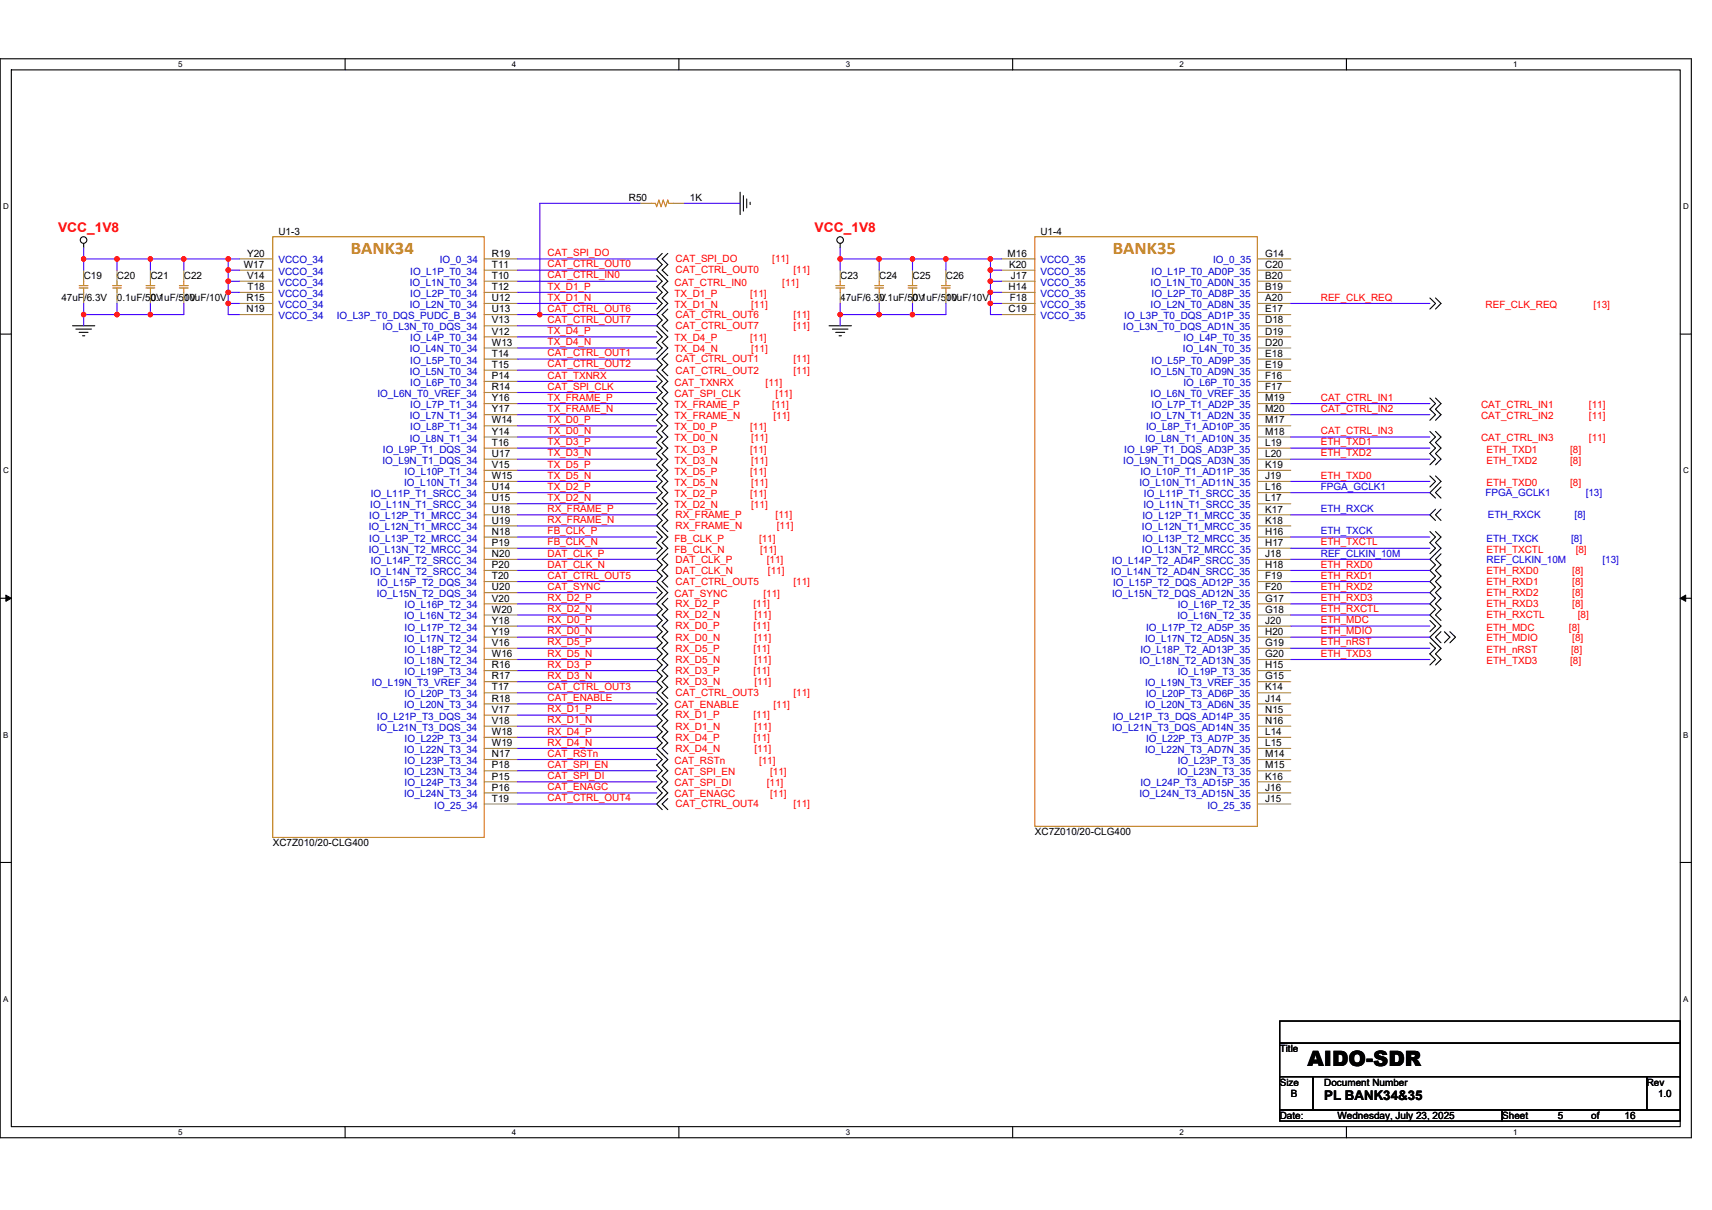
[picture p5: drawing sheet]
<svg xmlns="http://www.w3.org/2000/svg" width="297mm" height="210mm" viewBox="0 0 297 210" stroke-linecap="round" stroke-linejoin="round" font-family="sans-serif">
<defs><g id="words">
<text font-size="3.7" x="226.9" y="185.1">AIDO-SDR</text>
<g font-size="3.1" fill="#cc8006">
<text x="60.9" y="44">BANK34</text>
<text x="193.1" y="44">BANK35</text>
</g>
<g font-size="2.3" fill="#f00">
<text x="10.1" y="40.3">VCC_1V8</text>
<text x="141.3" y="40.3">VCC_1V8</text>
</g>
<text font-size="2.3" x="229.8" y="190.9">PL BANK34&amp;35</text>
<g font-size="1.7">
<text x="109.1" y="34.9">R50</text>
<text x="119.7" y="34.9">1K</text>
<text x="48.3" y="40.7">U1-3</text>
<text x="180.5" y="40.7">U1-4</text>
<text x="42.3" y="46.5">W17</text>
<text x="42.9" y="44.5">Y20</text>
<text x="85.4" y="44.5">R19</text>
<text x="85.4" y="46.5">T11</text>
<text x="174.8" y="44.5">M16</text>
<text x="175.1" y="46.5">K20</text>
<text x="219.5" y="44.5">G14</text>
<text x="219.5" y="46.5">C20</text>
<text x="10.6" y="52.3">47uF/6.3V</text>
<text x="14.5" y="48.4">C19</text>
<text x="20.3" y="48.4">C20</text>
<text x="20.3" y="52.3">0.1uF/50V</text>
<text x="26.1" y="48.4">C21</text>
<text x="26.1" y="52.3">0.1uF/50V</text>
<text x="31.9" y="48.4">C22</text>
<text x="31.9" y="52.3">10uF/10V</text>
<text x="42.8" y="52.3">R15</text>
<text x="42.9" y="48.4">V14</text>
<text x="43" y="50.3">T18</text>
<text x="85.4" y="50.3">T12</text>
<text x="85.4" y="48.4">T10</text>
<text x="85.4" y="52.3">U12</text>
<text x="145.8" y="48.4">C23</text>
<text x="145.8" y="52.3">47uF/6.3V</text>
<text x="152.5" y="48.4">C24</text>
<text x="152.5" y="52.3">0.1uF/50V</text>
<text x="158.3" y="48.4">C25</text>
<text x="158.3" y="52.3">0.1uF/50V</text>
<text x="164.1" y="48.4">C26</text>
<text x="164.1" y="52.3">10uF/10V</text>
<text x="175" y="50.3">H14</text>
<text x="175.2" y="52.3">F18</text>
<text x="175.4" y="48.4">J17</text>
<text x="219.5" y="48.4">B20</text>
<text x="219.5" y="50.3">B19</text>
<text x="219.5" y="52.3">A20</text>
<text x="42.8" y="54.2">N19</text>
<text x="85.4" y="58.1">V12</text>
<text x="85.4" y="54.2">U13</text>
<text x="85.4" y="56.1">V13</text>
<text x="85.4" y="60">W13</text>
<text x="175" y="54.2">C19</text>
<text x="219.5" y="54.2">E17</text>
<text x="219.5" y="56.1">D18</text>
<text x="219.5" y="58.1">D19</text>
<text x="219.5" y="60">D20</text>
<text x="85.4" y="61.9">T14</text>
<text x="85.4" y="65.8">P14</text>
<text x="85.4" y="63.8">T15</text>
<text x="219.5" y="65.8">F16</text>
<text x="219.5" y="61.9">E18</text>
<text x="219.5" y="63.8">E19</text>
<text x="85.4" y="69.6">Y16</text>
<text x="85.4" y="67.7">R14</text>
<text x="85.4" y="71.6">Y17</text>
<text x="219.5" y="67.7">F17</text>
<text x="219.5" y="69.6">M19</text>
<text x="219.5" y="71.6">M20</text>
<text x="85.4" y="77.4">T16</text>
<text x="85.4" y="73.5">W14</text>
<text x="85.4" y="75.4">Y14</text>
<text x="219.5" y="75.4">M18</text>
<text x="219.5" y="77.4">L19</text>
<text x="219.5" y="73.5">M17</text>
<text x="85.4" y="83.1">W15</text>
<text x="85.4" y="79.3">U17</text>
<text x="85.4" y="81.2">V15</text>
<text x="219.5" y="79.3">L20</text>
<text x="219.5" y="81.2">K19</text>
<text x="219.5" y="83.1">J19</text>
<text x="85.4" y="87">U15</text>
<text x="85.4" y="88.9">U18</text>
<text x="85.4" y="85.1">U14</text>
<text x="219.5" y="87">L17</text>
<text x="219.5" y="88.9">K17</text>
<text x="219.5" y="85.1">L16</text>
<text x="85.4" y="92.8">N18</text>
<text x="85.4" y="90.9">U19</text>
<text x="85.4" y="94.7">P19</text>
<text x="219.5" y="92.8">H16</text>
<text x="219.5" y="90.9">K18</text>
<text x="219.5" y="94.7">H17</text>
<text x="85.4" y="98.6">P20</text>
<text x="85.4" y="96.7">N20</text>
<text x="85.4" y="100.5">T20</text>
<text x="219.5" y="100.5">F19</text>
<text x="219.5" y="96.7">J18</text>
<text x="219.5" y="98.6">H18</text>
<text x="85.4" y="102.4">U20</text>
<text x="85.4" y="106.3">W20</text>
<text x="85.4" y="104.4">V20</text>
<text x="219.5" y="106.3">G18</text>
<text x="219.5" y="102.4">F20</text>
<text x="219.5" y="104.4">G17</text>
<text x="85.4" y="110.2">Y19</text>
<text x="85.4" y="108.2">Y18</text>
<text x="85.4" y="112.1">V16</text>
<text x="219.5" y="110.2">H20</text>
<text x="219.5" y="112.1">G19</text>
<text x="219.5" y="108.2">J20</text>
<text x="85.4" y="117.9">R17</text>
<text x="85.4" y="114">W16</text>
<text x="85.4" y="116">R16</text>
<text x="85.4" y="119.8">T17</text>
<text x="219.5" y="117.9">G15</text>
<text x="219.5" y="114">G20</text>
<text x="219.5" y="119.8">K14</text>
<text x="219.5" y="116">H15</text>
<text x="85.4" y="125.6">V18</text>
<text x="85.4" y="121.8">R18</text>
<text x="85.4" y="123.7">V17</text>
<text x="219.5" y="121.8">J14</text>
<text x="219.5" y="123.7">N15</text>
<text x="219.5" y="125.6">N16</text>
<text x="85.4" y="129.5">W19</text>
<text x="85.4" y="127.6">W18</text>
<text x="85.4" y="131.4">N17</text>
<text x="219.5" y="129.5">L15</text>
<text x="219.5" y="127.6">L14</text>
<text x="219.5" y="131.4">M14</text>
<text x="85.4" y="133.4">P18</text>
<text x="85.4" y="137.2">P16</text>
<text x="85.4" y="135.3">P15</text>
<text x="219.5" y="133.4">M15</text>
<text x="219.5" y="135.3">K16</text>
<text x="219.5" y="137.2">J16</text>
<text x="85.4" y="139.1">T19</text>
<text x="219.5" y="139.1">J15</text>
<text x="47.3" y="146.9">XC7Z010/20-CLG400</text>
<text x="179.6" y="144.9">XC7Z010/20-CLG400</text>
<text x="222" y="182.6">Title</text>
<text x="222" y="188.4">Size</text>
<text x="224" y="190.3">B</text>
<text x="229.8" y="188.4">Document Number</text>
<text x="285.7" y="188.4">Rev</text>
<text x="287.7" y="190.3">1.0</text>
<text x="222" y="194.2">Date:</text>
<text x="232.1" y="194.2">Wednesday, July 23, 2025</text>
<text x="260.6" y="194.2">Sheet</text>
<text x="270.3" y="194.2">5</text>
<text x="276.1" y="194.2">of</text>
<text x="281.9" y="194.2">16</text>
</g>
<g font-size="1.7" fill="#00c">
<text x="48.3" y="45.7">VCCO_34</text>
<text x="48.3" y="47.7">VCCO_34</text>
<text x="71.2" y="47.7">IO_L1P_T0_34</text>
<text x="76.3" y="45.7">IO_0_34</text>
<text x="180.5" y="45.7">VCCO_35</text>
<text x="180.5" y="47.7">VCCO_35</text>
<text x="199.8" y="47.7">IO_L1P_T0_AD0P_35</text>
<text x="210.5" y="45.7">IO_0_35</text>
<text x="48.3" y="49.6">VCCO_34</text>
<text x="48.3" y="51.5">VCCO_34</text>
<text x="48.3" y="53.4">VCCO_34</text>
<text x="71.1" y="49.6">IO_L1N_T0_34</text>
<text x="71.1" y="53.4">IO_L2N_T0_34</text>
<text x="71.2" y="51.5">IO_L2P_T0_34</text>
<text x="180.5" y="49.6">VCCO_35</text>
<text x="180.5" y="51.5">VCCO_35</text>
<text x="180.5" y="53.4">VCCO_35</text>
<text x="199.6" y="49.6">IO_L1N_T0_AD0N_35</text>
<text x="199.6" y="53.4">IO_L2N_T0_AD8N_35</text>
<text x="199.8" y="51.5">IO_L2P_T0_AD8P_35</text>
<text x="48.3" y="55.4">VCCO_34</text>
<text x="58.4" y="55.4">IO_L3P_T0_DQS_PUDC_B_34</text>
<text x="66.4" y="57.3">IO_L3N_T0_DQS_34</text>
<text x="71.2" y="59.2">IO_L4P_T0_34</text>
<text x="180.5" y="55.4">VCCO_35</text>
<text x="194.9" y="57.3">IO_L3N_T0_DQS_AD1N_35</text>
<text x="195.1" y="55.4">IO_L3P_T0_DQS_AD1P_35</text>
<text x="205.3" y="59.2">IO_L4P_T0_35</text>
<text x="71.1" y="61.2">IO_L4N_T0_34</text>
<text x="71.1" y="65">IO_L5N_T0_34</text>
<text x="71.2" y="63.1">IO_L5P_T0_34</text>
<text x="199.6" y="65">IO_L5N_T0_AD9N_35</text>
<text x="199.8" y="63.1">IO_L5P_T0_AD9P_35</text>
<text x="205.2" y="61.2">IO_L4N_T0_35</text>
<text x="65.5" y="68.9">IO_L6N_T0_VREF_34</text>
<text x="71.2" y="67">IO_L6P_T0_34</text>
<text x="71.2" y="70.8">IO_L7P_T1_34</text>
<text x="199.6" y="68.9">IO_L6N_T0_VREF_35</text>
<text x="199.8" y="70.8">IO_L7P_T1_AD2P_35</text>
<text x="205.3" y="67">IO_L6P_T0_35</text>
<text x="71.1" y="72.7">IO_L7N_T1_34</text>
<text x="71.1" y="76.6">IO_L8N_T1_34</text>
<text x="71.2" y="74.7">IO_L8P_T1_34</text>
<text x="198.7" y="76.6">IO_L8N_T1_AD10N_35</text>
<text x="198.8" y="74.7">IO_L8P_T1_AD10P_35</text>
<text x="199.6" y="72.7">IO_L7N_T1_AD2N_35</text>
<text x="66.4" y="80.5">IO_L9N_T1_DQS_34</text>
<text x="66.4" y="78.5">IO_L9P_T1_DQS_34</text>
<text x="70.2" y="82.4">IO_L10P_T1_34</text>
<text x="194.9" y="80.5">IO_L9N_T1_DQS_AD3N_35</text>
<text x="195.1" y="78.5">IO_L9P_T1_DQS_AD3P_35</text>
<text x="197.9" y="82.4">IO_L10P_T1_AD11P_35</text>
<text x="64.2" y="88.2">IO_L11N_T1_SRCC_34</text>
<text x="64.3" y="86.3">IO_L11P_T1_SRCC_34</text>
<text x="70.1" y="84.3">IO_L10N_T1_34</text>
<text x="197.7" y="84.3">IO_L10N_T1_AD11N_35</text>
<text x="198.4" y="88.2">IO_L11N_T1_SRCC_35</text>
<text x="198.5" y="86.3">IO_L11P_T1_SRCC_35</text>
<text x="64" y="92.1">IO_L12N_T1_MRCC_34</text>
<text x="64" y="95.9">IO_L13N_T2_MRCC_34</text>
<text x="64.1" y="90.1">IO_L12P_T1_MRCC_34</text>
<text x="64.1" y="94">IO_L13P_T2_MRCC_34</text>
<text x="198.1" y="92.1">IO_L12N_T1_MRCC_35</text>
<text x="198.1" y="95.9">IO_L13N_T2_MRCC_35</text>
<text x="198.2" y="90.1">IO_L12P_T1_MRCC_35</text>
<text x="198.2" y="94">IO_L13P_T2_MRCC_35</text>
<text x="64.2" y="99.8">IO_L14N_T2_SRCC_34</text>
<text x="64.3" y="97.9">IO_L14P_T2_SRCC_34</text>
<text x="65.5" y="101.7">IO_L15P_T2_DQS_34</text>
<text x="192.8" y="99.8">IO_L14N_T2_AD4N_SRCC_35</text>
<text x="193" y="97.9">IO_L14P_T2_AD4P_SRCC_35</text>
<text x="193.1" y="101.7">IO_L15P_T2_DQS_AD12P_35</text>
<text x="65.4" y="103.6">IO_L15N_T2_DQS_34</text>
<text x="70.1" y="107.5">IO_L16N_T2_34</text>
<text x="70.2" y="105.6">IO_L16P_T2_34</text>
<text x="193" y="103.6">IO_L15N_T2_DQS_AD12N_35</text>
<text x="204.3" y="107.5">IO_L16N_T2_35</text>
<text x="204.4" y="105.6">IO_L16P_T2_35</text>
<text x="70.1" y="111.4">IO_L17N_T2_34</text>
<text x="70.2" y="109.4">IO_L17P_T2_34</text>
<text x="70.2" y="113.3">IO_L18P_T2_34</text>
<text x="197.9" y="113.3">IO_L18P_T2_AD13P_35</text>
<text x="198.7" y="111.4">IO_L17N_T2_AD5N_35</text>
<text x="198.8" y="109.4">IO_L17P_T2_AD5P_35</text>
<text x="64.5" y="119.1">IO_L19N_T3_VREF_34</text>
<text x="70.1" y="115.2">IO_L18N_T2_34</text>
<text x="70.2" y="117.2">IO_L19P_T3_34</text>
<text x="197.7" y="115.2">IO_L18N_T2_AD13N_35</text>
<text x="198.7" y="119.1">IO_L19N_T3_VREF_35</text>
<text x="204.4" y="117.2">IO_L19P_T3_35</text>
<text x="65.5" y="124.9">IO_L21P_T3_DQS_34</text>
<text x="70.1" y="122.9">IO_L20N_T3_34</text>
<text x="70.2" y="121">IO_L20P_T3_34</text>
<text x="193.1" y="124.9">IO_L21P_T3_DQS_AD14P_35</text>
<text x="198.7" y="122.9">IO_L20N_T3_AD6N_35</text>
<text x="198.8" y="121">IO_L20P_T3_AD6P_35</text>
<text x="65.4" y="126.8">IO_L21N_T3_DQS_34</text>
<text x="70.1" y="130.7">IO_L22N_T3_34</text>
<text x="70.2" y="128.7">IO_L22P_T3_34</text>
<text x="193" y="126.8">IO_L21N_T3_DQS_AD14N_35</text>
<text x="198.7" y="130.7">IO_L22N_T3_AD7N_35</text>
<text x="198.8" y="128.7">IO_L22P_T3_AD7P_35</text>
<text x="70.1" y="134.5">IO_L23N_T3_34</text>
<text x="70.2" y="132.6">IO_L23P_T3_34</text>
<text x="70.2" y="136.5">IO_L24P_T3_34</text>
<text x="197.9" y="136.5">IO_L24P_T3_AD15P_35</text>
<text x="204.3" y="134.5">IO_L23N_T3_35</text>
<text x="204.4" y="132.6">IO_L23P_T3_35</text>
<text x="70.1" y="138.4">IO_L24N_T3_34</text>
<text x="75.3" y="140.3">IO_25_34</text>
<text x="197.7" y="138.4">IO_L24N_T3_AD15N_35</text>
<text x="209.5" y="140.3">IO_25_35</text>
</g>
<g font-size="1.7" fill="#f00">
<text x="95" y="44.4">CAT_SPI_DO</text>
<text x="95" y="46.4">CAT_CTRL_OUT0</text>
<text x="117.2" y="45.5">CAT_SPI_DO</text>
<text x="117.2" y="47.5">CAT_CTRL_OUT0</text>
<text x="134" y="45.5">[11]</text>
<text x="137.7" y="47.5">[11]</text>
<text x="95" y="50.2">TX_D1_P</text>
<text x="95" y="52.2">TX_D1_N</text>
<text x="95" y="48.3">CAT_CTRL_IN0</text>
<text x="117" y="51.5">TX_D1_P</text>
<text x="117" y="53.4">TX_D1_N</text>
<text x="117" y="49.6">CAT_CTRL_IN0</text>
<text x="130.1" y="51.5">[11]</text>
<text x="130.3" y="53.4">[11]</text>
<text x="135.7" y="49.6">[11]</text>
<text x="229.2" y="52.2">REF_CLK_REQ</text>
<text x="257.7" y="53.4">REF_CLK_REQ</text>
<text x="276.5" y="53.4">[13]</text>
<text x="95" y="58">TX_D4_P</text>
<text x="95" y="59.9">TX_D4_N</text>
<text x="95" y="54.1">CAT_CTRL_OUT6</text>
<text x="95" y="56">CAT_CTRL_OUT7</text>
<text x="117" y="59.2">TX_D4_P</text>
<text x="117.2" y="55.2">CAT_CTRL_OUT6</text>
<text x="117.2" y="57.1">CAT_CTRL_OUT7</text>
<text x="130.1" y="59.2">[11]</text>
<text x="137.7" y="55.2">[11]</text>
<text x="137.7" y="57.1">[11]</text>
<text x="95" y="65.7">CAT_TXNRX</text>
<text x="95" y="61.8">CAT_CTRL_OUT1</text>
<text x="95" y="63.8">CAT_CTRL_OUT2</text>
<text x="117" y="61.2">TX_D4_N</text>
<text x="117.2" y="62.9">CAT_CTRL_OUT1</text>
<text x="117.2" y="64.8">CAT_CTRL_OUT2</text>
<text x="130.3" y="61.2">[11]</text>
<text x="137.7" y="62.9">[11]</text>
<text x="137.7" y="64.8">[11]</text>
<text x="95" y="67.6">CAT_SPI_CLK</text>
<text x="95" y="69.6">TX_FRAME_P</text>
<text x="95" y="71.5">TX_FRAME_N</text>
<text x="117" y="68.9">CAT_SPI_CLK</text>
<text x="117" y="70.8">TX_FRAME_P</text>
<text x="117" y="67">CAT_TXNRX</text>
<text x="132.8" y="67">[11]</text>
<text x="134" y="70.8">[11]</text>
<text x="134.6" y="68.9">[11]</text>
<text x="229.2" y="69.6">CAT_CTRL_IN1</text>
<text x="229.2" y="71.5">CAT_CTRL_IN2</text>
<text x="257" y="70.8">CAT_CTRL_IN1</text>
<text x="275.7" y="70.8">[11]</text>
<text x="95" y="75.4">TX_D0_N</text>
<text x="95" y="73.4">TX_D0_P</text>
<text x="95" y="77.3">TX_D3_P</text>
<text x="117" y="74.7">TX_D0_P</text>
<text x="117" y="76.6">TX_D0_N</text>
<text x="117" y="72.7">TX_FRAME_N</text>
<text x="130.1" y="74.7">[11]</text>
<text x="130.3" y="76.6">[11]</text>
<text x="134.2" y="72.7">[11]</text>
<text x="229.2" y="77.3">ETH_TXD1</text>
<text x="229.2" y="75.4">CAT_CTRL_IN3</text>
<text x="257" y="76.6">CAT_CTRL_IN3</text>
<text x="257" y="72.7">CAT_CTRL_IN2</text>
<text x="275.7" y="76.6">[11]</text>
<text x="275.7" y="72.7">[11]</text>
<text x="95" y="83.1">TX_D5_N</text>
<text x="95" y="81.1">TX_D5_P</text>
<text x="95" y="79.2">TX_D3_N</text>
<text x="117" y="82.4">TX_D5_P</text>
<text x="117" y="80.5">TX_D3_N</text>
<text x="117" y="78.5">TX_D3_P</text>
<text x="130.1" y="82.4">[11]</text>
<text x="130.1" y="78.5">[11]</text>
<text x="130.3" y="80.5">[11]</text>
<text x="229.2" y="83.1">ETH_TXD0</text>
<text x="229.2" y="79.2">ETH_TXD2</text>
<text x="257.9" y="78.5">ETH_TXD1</text>
<text x="257.9" y="80.5">ETH_TXD2</text>
<text x="272.4" y="78.5">[8]</text>
<text x="272.4" y="80.5">[8]</text>
<text x="95" y="85">TX_D2_P</text>
<text x="95" y="86.9">TX_D2_N</text>
<text x="95" y="88.9">RX_FRAME_P</text>
<text x="117" y="84.3">TX_D5_N</text>
<text x="117" y="86.3">TX_D2_P</text>
<text x="117" y="88.2">TX_D2_N</text>
<text x="117.2" y="89.9">RX_FRAME_P</text>
<text x="130.1" y="86.3">[11]</text>
<text x="130.3" y="84.3">[11]</text>
<text x="130.3" y="88.2">[11]</text>
<text x="134.6" y="89.9">[11]</text>
<text x="257.9" y="84.3">ETH_TXD0</text>
<text x="272.4" y="84.3">[8]</text>
<text x="95" y="90.8">RX_FRAME_N</text>
<text x="95" y="92.7">FB_CLK_P</text>
<text x="95" y="94.7">FB_CLK_N</text>
<text x="117" y="94">FB_CLK_P</text>
<text x="117" y="95.9">FB_CLK_N</text>
<text x="117.2" y="91.9">RX_FRAME_N</text>
<text x="131.7" y="94">[11]</text>
<text x="131.9" y="95.9">[11]</text>
<text x="134.8" y="91.9">[11]</text>
<text x="229.2" y="94.7">ETH_TXCTL</text>
<text x="257.9" y="95.9">ETH_TXCTL</text>
<text x="273.4" y="95.9">[8]</text>
<text x="95" y="96.6">DAT_CLK_P</text>
<text x="95" y="98.5">DAT_CLK_N</text>
<text x="95" y="100.4">CAT_CTRL_OUT5</text>
<text x="117.2" y="99.6">DAT_CLK_N</text>
<text x="117.2" y="97.6">DAT_CLK_P</text>
<text x="117.2" y="101.5">CAT_CTRL_OUT5</text>
<text x="133" y="97.6">[11]</text>
<text x="133.2" y="99.6">[11]</text>
<text x="137.7" y="101.5">[11]</text>
<text x="229.2" y="98.5">ETH_RXD0</text>
<text x="229.2" y="100.4">ETH_RXD1</text>
<text x="257.9" y="99.6">ETH_RXD0</text>
<text x="257.9" y="101.5">ETH_RXD1</text>
<text x="272.8" y="99.6">[8]</text>
<text x="272.8" y="101.5">[8]</text>
<text x="95" y="102.4">CAT_SYNC</text>
<text x="95" y="104.3">RX_D2_P</text>
<text x="95" y="106.2">RX_D2_N</text>
<text x="117" y="103.6">CAT_SYNC</text>
<text x="117.2" y="105.4">RX_D2_P</text>
<text x="117.2" y="107.3">RX_D2_N</text>
<text x="130.7" y="105.4">[11]</text>
<text x="130.9" y="107.3">[11]</text>
<text x="132.5" y="103.6">[11]</text>
<text x="229.2" y="102.4">ETH_RXD2</text>
<text x="229.2" y="104.3">ETH_RXD3</text>
<text x="229.2" y="106.2">ETH_RXCTL</text>
<text x="257.9" y="103.4">ETH_RXD2</text>
<text x="257.9" y="105.4">ETH_RXD3</text>
<text x="257.9" y="107.3">ETH_RXCTL</text>
<text x="272.8" y="103.4">[8]</text>
<text x="272.8" y="105.4">[8]</text>
<text x="273.8" y="107.3">[8]</text>
<text x="95" y="112">RX_D5_P</text>
<text x="95" y="114">RX_D5_N</text>
<text x="95" y="108.2">RX_D0_P</text>
<text x="95" y="110.1">RX_D0_N</text>
<text x="117.2" y="113.1">RX_D5_P</text>
<text x="117.2" y="109.2">RX_D0_P</text>
<text x="117.2" y="111.2">RX_D0_N</text>
<text x="130.7" y="113.1">[11]</text>
<text x="130.7" y="109.2">[11]</text>
<text x="130.9" y="111.2">[11]</text>
<text x="229.2" y="108.2">ETH_MDC</text>
<text x="229.2" y="110.1">ETH_MDIO</text>
<text x="229.2" y="112">ETH_nRST</text>
<text x="229.2" y="114">ETH_TXD3</text>
<text x="257.9" y="109.4">ETH_MDC</text>
<text x="257.9" y="111.2">ETH_MDIO</text>
<text x="257.9" y="113.3">ETH_nRST</text>
<text x="272.2" y="109.4">[8]</text>
<text x="272.6" y="113.3">[8]</text>
<text x="272.8" y="111.2">[8]</text>
<text x="95" y="119.7">CAT_CTRL_OUT3</text>
<text x="95" y="115.9">RX_D3_P</text>
<text x="95" y="117.8">RX_D3_N</text>
<text x="117.2" y="115">RX_D5_N</text>
<text x="117.2" y="118.9">RX_D3_N</text>
<text x="117.2" y="116.9">RX_D3_P</text>
<text x="130.7" y="116.9">[11]</text>
<text x="130.9" y="115">[11]</text>
<text x="130.9" y="118.9">[11]</text>
<text x="257.9" y="115.2">ETH_TXD3</text>
<text x="272.4" y="115.2">[8]</text>
<text x="95" y="125.5">RX_D1_N</text>
<text x="95" y="123.6">RX_D1_P</text>
<text x="95" y="121.7">CAT_ENABLE</text>
<text x="117" y="122.9">CAT_ENABLE</text>
<text x="117.2" y="124.7">RX_D1_P</text>
<text x="117.2" y="120.8">CAT_CTRL_OUT3</text>
<text x="130.7" y="124.7">[11]</text>
<text x="134.2" y="122.9">[11]</text>
<text x="137.7" y="120.8">[11]</text>
<text x="95" y="127.5">RX_D4_P</text>
<text x="95" y="129.4">RX_D4_N</text>
<text x="95" y="131.3">CAT_RSTn</text>
<text x="117.2" y="128.5">RX_D4_P</text>
<text x="117.2" y="130.5">RX_D4_N</text>
<text x="117.2" y="126.6">RX_D1_N</text>
<text x="130.7" y="128.5">[11]</text>
<text x="130.9" y="130.5">[11]</text>
<text x="130.9" y="126.6">[11]</text>
<text x="95" y="135.2">CAT_SPI_DI</text>
<text x="95" y="137.1">CAT_ENAGC</text>
<text x="95" y="133.3">CAT_SPI_EN</text>
<text x="117" y="136.4">CAT_SPI_DI</text>
<text x="117" y="132.6">CAT_RSTn</text>
<text x="117" y="134.5">CAT_SPI_EN</text>
<text x="131.7" y="132.6">[11]</text>
<text x="133" y="136.4">[11]</text>
<text x="133.6" y="134.5">[11]</text>
<text x="95" y="139">CAT_CTRL_OUT4</text>
<text x="117" y="138.4">CAT_ENAGC</text>
<text x="117.2" y="140.1">CAT_CTRL_OUT4</text>
<text x="133.6" y="138.4">[11]</text>
<text x="137.7" y="140.1">[11]</text>
</g>
<g font-size="1.7" fill="#00f">
<text x="229.2" y="88.9">ETH_RXCK</text>
<text x="229.2" y="85">FPGA_GCLK1</text>
<text x="257.7" y="86.1">FPGA_GCLK1</text>
<text x="258.1" y="89.9">ETH_RXCK</text>
<text x="273.2" y="89.9">[8]</text>
<text x="275.1" y="86.1">[13]</text>
<text x="229.2" y="92.7">ETH_TXCK</text>
<text x="257.9" y="94">ETH_TXCK</text>
<text x="272.6" y="94">[8]</text>
<text x="229.2" y="96.6">REF_CLKIN_10M</text>
<text x="257.9" y="97.6">REF_CLKIN_10M</text>
<text x="278" y="97.6">[13]</text>
</g>
<g font-size="1.4">
<text x="30.9" y="11.7">5</text>
<text x="88.8" y="11.7">4</text>
<text x="146.7" y="11.7">3</text>
<text x="204.7" y="11.7">2</text>
<text x="262.6" y="11.7">1</text>
<text x=".5" y="36.3">D</text>
<text x="292" y="36.3">D</text>
<text x=".5" y="82.1">C</text>
<text x="292" y="82.1">C</text>
<text x=".5" y="128">B</text>
<text x="292" y="128">B</text>
<text x=".5" y="173.8">A</text>
<text x="292" y="173.8">A</text>
<text x="30.9" y="197">5</text>
<text x="88.8" y="197">4</text>
<text x="146.7" y="197">3</text>
<text x="204.7" y="197">2</text>
<text x="262.6" y="197">1</text>
</g>
</g></defs>
<path d="M0 10.2h293.5v187.2h-293.5zM2 12.1h289.5v183.4h-289.5z" fill="none" stroke="#000" stroke-width=".19"/>
<g fill="#fff">
<path d="M30.9 10.4h.8v1.6h-.8z"/>
<path d="M30.9 195.7h.8v1.6h-.8z"/>
</g>
<path d="M59.9 10.2v1.9M59.9 195.5v1.9" fill="none" stroke="#000" stroke-width=".19"/>
<g fill="#fff">
<path d="M88.8 10.4h.8v1.6h-.8z"/>
<path d="M88.8 195.7h.8v1.6h-.8z"/>
</g>
<path d="M117.8 10.2v1.9M117.8 195.5v1.9" fill="none" stroke="#000" stroke-width=".19"/>
<g fill="#fff">
<path d="M146.7 10.4h.8v1.6h-.8z"/>
<path d="M146.7 195.7h.8v1.6h-.8z"/>
</g>
<path d="M175.7 10.2v1.9M175.7 195.5v1.9" fill="none" stroke="#000" stroke-width=".19"/>
<g fill="#fff">
<path d="M204.7 10.4h.7v1.6h-.7z"/>
<path d="M204.7 195.7h.7v1.6h-.7z"/>
</g>
<path d="M233.6 10.2v1.9M233.6 195.5v1.9" fill="none" stroke="#000" stroke-width=".19"/>
<g fill="#fff">
<path d="M262.6 10.4h.7v1.6h-.7z"/>
<path d="M262.6 195.7h.7v1.6h-.7z"/>
<path d="M.5 35.1h1v1.5h-1z"/>
<path d="M292 35.1h1v1.5h-1z"/>
<path d="M.5 80.9h1v1.5h-1z"/>
<path d="M292 80.9h1v1.5h-1z"/>
</g>
<path d="M0 58h2M291.5 58h2" fill="none" stroke="#000" stroke-width=".19"/>
<g fill="#fff">
<path d="M.5 126.7h.9v1.6h-.9z"/>
<path d="M292 126.7h.9v1.6h-.9z"/>
</g>
<path d="M0 103.8h2M291.5 103.8h2" fill="none" stroke="#000" stroke-width=".19"/>
<path d="M1 103.3l1 .5-1 .6zM291.5 103.8l1-.5v1.1z" fill="#000" stroke="#000" stroke-width=".17"/>
<g fill="#fff">
<path d="M.5 172.6h.9v1.5h-.9z"/>
<path d="M292 172.6h.9v1.5h-.9z"/>
</g>
<g fill="none" stroke="#000" stroke-width=".19">
<path d="M128.4 33.4v3.8M129 34v2.6M129.6 34.5v1.6M130.2 35.1v.4M12.6 56.5h3.8M13.2 57.1h2.7M13.7 57.7h1.6M14.3 58.3h.4M14.5 42.2v.8M113.9 57.5l1 1-1 .9 1 1-1 1M113.9 47.8l1 1-1 1 1 .9-1 1 1 1-1 .9M114.9 44l-1 .9 1 1-1 1 2 1.9-1 1 1 .9-1 1 1 1-2 1.9 1 1-1 .9 2 2-1 .9 1 1-2 1.9 1 1-1 .9 2 2-1 .9 1 1-1 1 1 .9-1 1 1 1-1 .9 1 1-1 1 1 .9-1 1 1 1-1 .9 1 1-1 1 1 .9-1 1 1 .9-1 1 1 1-1 .9 1 1-2 1.9 1 1-1 1 2 1.9-1 1 1 .9-2 2 1 .9-1 1 1 1-1 .9 2 1.9-2 2 1 .9-1 1 1 1-1 .9 1 1-1 1 1 .9-1 1 1 1-1 .9 1 1-1 1 1 .9-1 1 1 1-1 .9 2 2-2 1.9 1 1-1 .9 1 1-1 1 1 .9-1 1 2 1.9-1 1 1 1-1 .9 1 1-1 .9 1 1-2 1.9 1 1"/>
<path d="M115.9 53.6l-1 1 1 1-1 .9 1 1M115.9 44l-1 .9 1 1-1 1 1 .9M143.8 56.5h3.9M144.4 57.1h2.7M145 57.7h1.6M145.6 58.3h.4M145.8 42.2v.8M248.1 51.7l1 1-1 .9M249.1 51.7l.9 1-.9 .9M113.9 65.2l1 1-1 .9 1 1-1 1 1 .9-1 1 1 1-1 .9 1 1-1 1 1 .9-1 1 1 1-1 .9 1 1-1 1 1 .9-1 1 1 .9-1 1 1 1-1 .9 1 1-1 1M115.9 61.4l-1 .9 1 1-1 .9 1 1M248.1 74.9l1 .9-1 1 1 1-1 .9 1 1-1 1"/>
<path d="M248.1 69.1l1 .9-1 1 1 1-1 .9M249.1 74.9l.9 .9-.9 1 .9 1-.9 .9 .9 1-.9 1M249.1 69.1l.9 .9-.9 1 .9 1-.9 .9M113.9 92.2l1 1-1 1 1 .9-1 1M115.9 96.1l-1 1 1 .9-1 1 1 1-1 .9 1 1M115.9 88.4l-1 .9 1 1-1 1 1 .9M248.1 92.2l1 1-1 1 1 .9-1 1M248.1 82.6l1 .9-1 1M249.1 88.4l-1 .9 1 1M249.1 92.2l.9 1-.9 1 .9 .9-1.9 2 1 .9-1 1 1 1-1 .9 1 1-1 .9 1 1-1 1 1 .9-1 1 1.9 1.9-1.9 2 1.9 1.9-.9 1 .9 .9-.9 1M249.1 82.6l.9 .9-1.9 2 1 .9M250 96.1l-.9 1 .9 .9-.9 1 .9 1-.9 .9 .9 1-.9 .9 .9 1-.9 1 .9 .9-.9 1 .9 1"/>
<path d="M250 88.4l-.9 .9 .9 1M250 84.5l-.9 1 .9 .9M113.9 101.9l1 .9-1 1M115.9 103.8l-1 1 1 .9-1 1 1 1-1 .9 1 1-1 1 1 .9-1 1 1 1-1 .9 1 1-1 1 1 .9-1 1 1 1-1 .9 1 1M248.1 107.7l1 .9-1 1M248.1 111.5l1 1-1 1 1 .9-1 1M250 109.6l-.9 1 .9 .9M250.6 109.6l1 1-1 .9M251.6 109.6l.9 1-.9 .9M113.9 130.9l1 .9-1 1 1 1-1 .9 1 1-1 .9 1 1-1 1M113.9 121.2l1 1-1 .9M115.9 123.1l-1 1 1 1-1 .9 1 1-1 1 1 .9-1 1 1 1"/>
<path d="M115.9 138.6l-1 .9 1 1M0 149.7h2M291.5 149.7h2M222 177.2h69.5v3.8h-69.5zM222 181h69.5v5.8h-69.5zM222 186.8h5.8v5.8h-5.8zM222 192.6h38.6v1.9h-38.6zM227.8 186.8h57.9v5.8h-57.9zM260.6 192.6h30.9v1.9h-30.9zM285.7 186.8h5.8v5.8h-5.8z"/>
<circle cx="14.5" cy="41.7" r=".57"/>
<circle cx="145.8" cy="41.7" r=".57"/>
</g>
<g fill="none" stroke="#cc8006" stroke-width=".19">
<path d="M113 35.3h.7l.2 .6 .4-1.2 .4 1.2 .4-1.2 .4 1.2 .4-1.2 .2 .6h.7M13.7 49.6h1.6M13.7 50h1.6M14.5 48.8v.8M14.5 50v.7M19.5 49.6h1.6M19.5 50h1.6M20.3 48.8v.8M20.3 50v.7M25.3 49.6h1.6M25.3 50h1.6M26.1 48.8v.8"/>
<path d="M26.1 50v.7M31.1 49.6h1.6M31.1 50h1.6M31.9 48.8v.8M31.9 50v.7M47.3 41.1h36.7v104.2h-36.7zM145 49.6h1.6M145 50h1.6M145.8 48.8v.8M145.8 50v.7M151.8 49.6h1.5M151.8 50h1.5"/>
<path d="M152.5 48.8v.8M152.5 50v.7M157.6 49.6h1.5M157.6 50h1.5M158.3 48.8v.8M158.3 50v.7M163.3 49.6h1.6M163.3 50h1.6M164.1 48.8v.8M164.1 50v.7M179.6 41.1h38.6v102.3h-38.6z"/>
</g>
<g fill="none" stroke="#a84" stroke-width=".19">
<path d="M111 35.3h2M116.8 35.3h2M14.5 46.9v1.9M14.5 50.7v2M20.3 46.9v1.9M20.3 50.7v2M26.1 46.9v1.9M26.1 50.7v2M31.9 46.9v1.9M31.9 50.7v2M41.5 44.9h5.8M41.5 46.9h5.8"/>
<path d="M41.5 48.8h5.8M41.5 50.7h5.8M41.5 52.7h5.8M41.5 54.6h5.8M84 44.9h5.8M84 46.9h5.8M84 48.8h5.8M84 50.7h5.8M84 52.7h5.8M84 54.6h5.8M84 56.5h5.8M84 58.5h5.8"/>
<path d="M145.8 46.9v1.9M145.8 50.7v2M152.5 46.9v1.9M152.5 50.7v2M158.3 46.9v1.9M158.3 50.7v2M164.1 46.9v1.9M164.1 50.7v2M173.8 44.9h5.8M173.8 46.9h5.8M173.8 48.8h5.8M173.8 50.7h5.8"/>
<path d="M173.8 52.7h5.8M173.8 54.6h5.8M218.2 44.9h5.8M218.2 46.9h5.8M218.2 48.8h5.8M218.2 50.7h5.8M218.2 52.7h5.8M218.2 54.6h5.8M218.2 56.5h5.8M218.2 58.5h5.8M84 60.4h5.8M84 62.3h5.8"/>
<path d="M84 64.2h5.8M84 66.2h5.8M84 68.1h5.8M84 70h5.8M84 72h5.8M84 73.9h5.8M84 75.8h5.8M84 77.8h5.8M84 79.7h5.8M218.2 60.4h5.8M218.2 62.3h5.8M218.2 64.2h5.8"/>
<path d="M218.2 66.2h5.8M218.2 68.1h5.8M218.2 70h5.8M218.2 72h5.8M218.2 73.9h5.8M218.2 75.8h5.8M218.2 77.8h5.8M218.2 79.7h5.8M84 81.6h5.8M84 83.5h5.8M84 85.5h5.8M84 87.4h5.8"/>
<path d="M84 89.3h5.8M84 91.3h5.8M84 93.2h5.8M84 95.1h5.8M84 97.1h5.8M84 99h5.8M218.2 81.6h5.8M218.2 83.5h5.8M218.2 85.5h5.8M218.2 87.4h5.8M218.2 89.3h5.8M218.2 91.3h5.8"/>
<path d="M218.2 93.2h5.8M218.2 95.1h5.8M218.2 97.1h5.8M218.2 99h5.8M84 100.9h5.8M84 102.8h5.8M84 104.8h5.8M84 106.7h5.8M84 108.6h5.8M84 110.6h5.8M84 112.5h5.8M84 114.4h5.8"/>
<path d="M84 116.4h5.8M84 118.3h5.8M218.2 100.9h5.8M218.2 102.8h5.8M218.2 104.8h5.8M218.2 106.7h5.8M218.2 108.6h5.8M218.2 110.6h5.8M218.2 112.5h5.8M218.2 114.4h5.8M218.2 116.4h5.8M218.2 118.3h5.8"/>
<path d="M84 120.2h5.8M84 122.2h5.8M84 124.1h5.8M84 126h5.8M84 128h5.8M84 129.9h5.8M84 131.8h5.8M84 133.8h5.8M84 135.7h5.8M84 137.6h5.8M84 139.5h5.8M218.2 120.2h5.8"/>
<path d="M218.2 122.2h5.8M218.2 124.1h5.8M218.2 126h5.8M218.2 128h5.8M218.2 129.9h5.8M218.2 131.8h5.8M218.2 133.8h5.8M218.2 135.7h5.8M218.2 137.6h5.8M218.2 139.5h5.8"/>
</g>
<g fill="none" stroke="#4200ff" stroke-width=".19">
<path d="M111 35.3h-17.3v19.3M118.8 35.3h9.6M14.5 44.9h5.8M14.5 54.6h5.8M14.5 43v1.9M14.5 44.9v2M14.5 52.7v1.9M14.5 54.6v1.9M20.3 44.9v2M20.3 44.9h5.8M20.3 54.6h5.8M20.3 52.7v1.9"/>
<path d="M26.1 52.7v1.9M26.1 44.9v2M26.1 44.9h5.8M31.9 52.7v1.9h-5.8M31.9 44.9v2M31.9 44.9h7.7M39.6 44.9h1.9M39.6 52.7h1.9M39.6 44.9v2M39.6 52.7v1.9h1.9M39.6 50.7h1.9M39.6 48.8h1.9"/>
<path d="M39.6 46.9h1.9M39.6 50.7v2M39.6 48.8v1.9M39.6 46.9v1.9M89.8 54.6h3.9M89.8 58.5h24.1M89.8 50.7h24.1M89.8 52.7h24.1M89.8 56.5h24.1M89.8 44.9h24.1M89.8 46.9h24.1M89.8 48.8h24.1"/>
<path d="M93.7 54.6h20.2M145.8 43v1.9M145.8 44.9v2M145.8 52.7v1.9M145.8 54.6v1.9M145.8 54.6h6.7M145.8 44.9h6.7M152.5 44.9v2M152.5 52.7v1.9M152.5 44.9h5.8M152.5 54.6h5.8M158.3 52.7v1.9"/>
<path d="M158.3 44.9v2M158.3 44.9h5.8M164.1 44.9h7.7M164.1 44.9v2M164.1 52.7v1.9h-5.8M171.8 44.9h2M171.8 52.7h2M171.8 50.7h2M171.8 44.9v2M171.8 52.7v1.9h2M171.8 50.7v2M171.8 48.8h2"/>
<path d="M171.8 46.9h2M171.8 48.8v1.9M171.8 46.9v1.9M224 52.7h24.1M89.8 64.2h24.1M89.8 75.8h24.1M89.8 73.9h24.1M89.8 68.1h24.1M89.8 60.4h24.1M89.8 70h24.1M89.8 72h24.1M89.8 66.2h24.1"/>
<path d="M89.8 62.3h24.1M89.8 77.8h24.1M89.8 79.7h24.1M224 77.8h24.1M224 79.7h24.1M224 70h24.1M224 75.8h24.1M224 72h24.1M89.8 97.1h24.1M89.8 99h24.1M89.8 83.5h24.1M89.8 81.6h24.1"/>
<path d="M89.8 85.5h24.1M89.8 87.4h24.1M89.8 89.3h24.1M89.8 91.3h24.1M89.8 93.2h24.1M89.8 95.1h24.1M224 93.2h24.1M224 83.5h24.1M224 95.1h24.1M224 99h24.1M224 97.1h24.1M224 85.5h24.1"/>
<path d="M224 89.3h24.1M89.8 102.8h24.1M89.8 112.5h24.1M89.8 114.4h24.1M89.8 104.8h24.1M89.8 106.7h24.1M89.8 108.6h24.1M89.8 110.6h24.1M89.8 100.9h24.1M89.8 116.4h24.1M89.8 118.3h24.1M224 100.9h24.1"/>
<path d="M224 102.8h24.1M224 104.8h24.1M224 106.7h24.1M224 108.6h24.1M224 110.6h24.1M224 112.5h24.1M224 114.4h24.1M89.8 128h24.1M89.8 129.9h24.1M89.8 126h24.1M89.8 124.1h24.1M89.8 135.7h24.1"/>
<path d="M89.8 131.8h24.1M89.8 137.6h24.1M89.8 133.8h24.1M89.8 122.2h24.1M89.8 139.5h24.1M89.8 120.2h24.1"/>
</g>
<g fill="#f00" stroke="#f00" stroke-width=".19">
<circle cx="93.6" cy="54.6" r=".38"/>
<circle cx="14.5" cy="44.9" r=".38"/>
<circle cx="20.3" cy="44.9" r=".38"/>
<circle cx="26.1" cy="44.9" r=".38"/>
<circle cx="39.6" cy="44.9" r=".38"/>
<circle cx="31.9" cy="44.9" r=".38"/>
<circle cx="26.1" cy="54.6" r=".38"/>
<circle cx="20.3" cy="54.6" r=".38"/>
<circle cx="14.5" cy="54.6" r=".38"/>
<circle cx="39.6" cy="52.6" r=".38"/>
<circle cx="39.6" cy="50.7" r=".38"/>
<circle cx="39.6" cy="48.8" r=".38"/>
<circle cx="39.6" cy="46.9" r=".38"/>
<circle cx="152.5" cy="54.6" r=".38"/>
<circle cx="145.8" cy="54.6" r=".38"/>
<circle cx="152.5" cy="44.9" r=".38"/>
<circle cx="145.8" cy="44.9" r=".38"/>
<circle cx="164.1" cy="44.9" r=".38"/>
<circle cx="158.3" cy="44.9" r=".38"/>
<circle cx="171.8" cy="44.9" r=".38"/>
<circle cx="158.3" cy="54.6" r=".38"/>
<circle cx="171.8" cy="52.6" r=".38"/>
<circle cx="171.8" cy="50.7" r=".38"/>
<circle cx="171.8" cy="48.8" r=".38"/>
<circle cx="171.8" cy="46.9" r=".38"/>
</g>
<use href="#words"/>
</svg>
